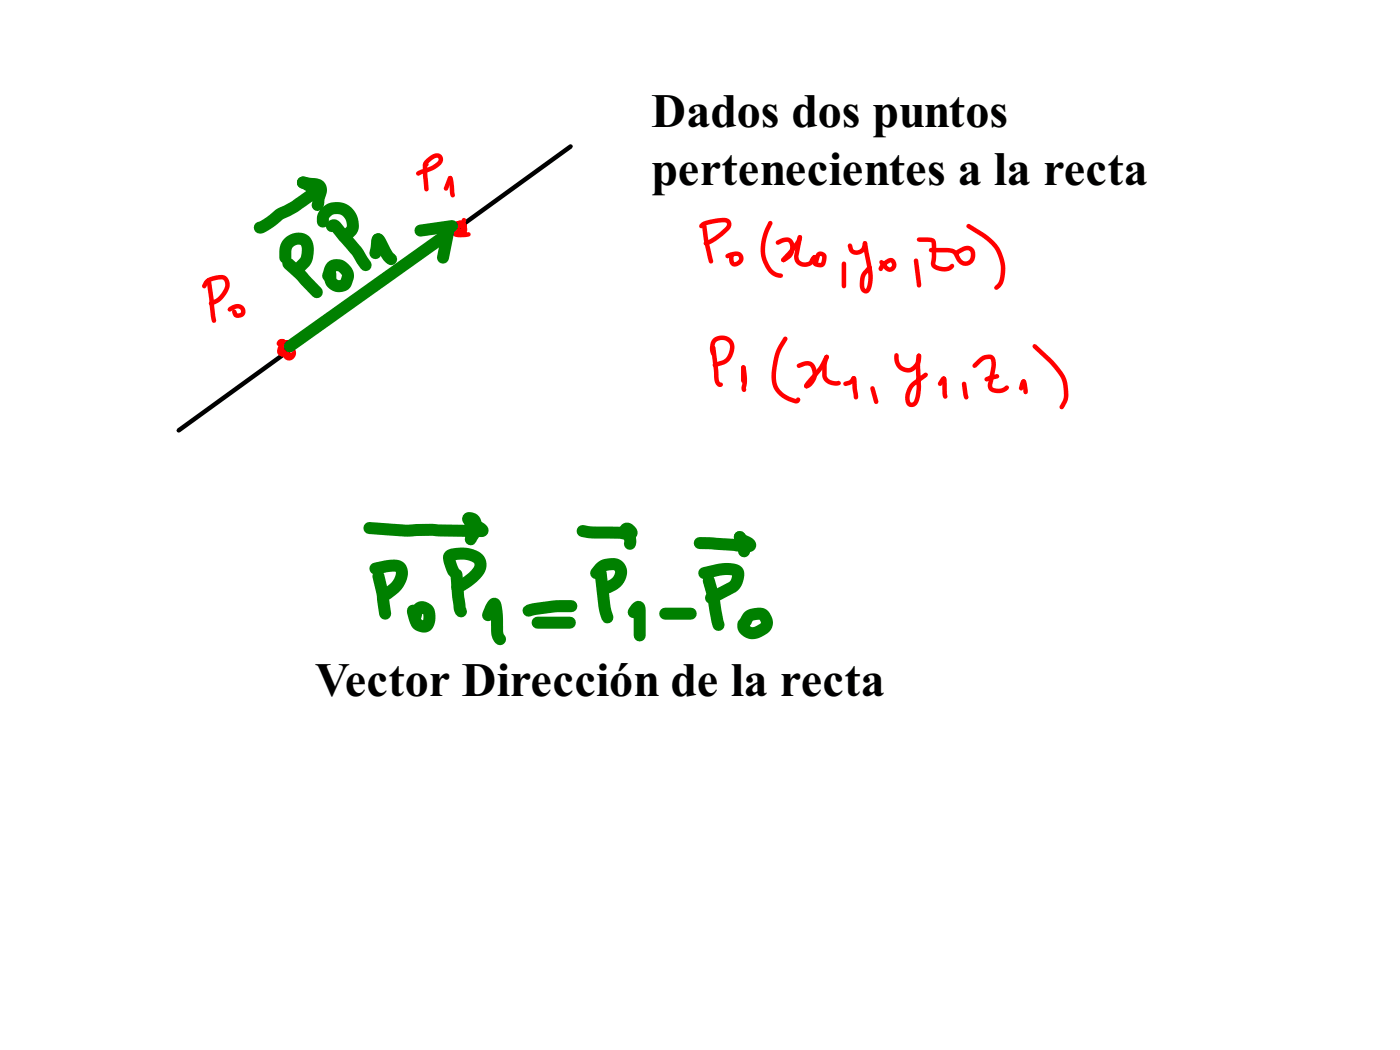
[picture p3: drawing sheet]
<svg xmlns="http://www.w3.org/2000/svg" width="290mm" height="218mm" viewBox="0 0 290 218" stroke-linecap="round" stroke-linejoin="round" font-family="sans-serif">
<defs><g id="words">
<g font-size="10">
<text x="135.1" y="26.2">Dados dos puntos</text>
<text x="135.1" y="38.3">pertenecientes a la recta</text>
<text x="65.4" y="144.3">Vector Dirección de la recta</text>
</g>
</g></defs>
<g fill="#f00">
<path d="M57.9 70.8l.3-.1 .4 .2 .6 .9-.1 .3-.4 .2-.4-.2-.5-.7v-.2z"/>
<path d="M58.4 71.5l.3-.2 .4 .2 .1 .3-.1 .3-.4 .2-.3-.2-.1-.3z"/>
<path d="M57.7 70.5a.91 .91 0 0 1 1.2-.1 .91 .91 0 0 1 .3 1.1l-.1 .1a.76 .76 0 0 1-1 .2 .76 .76 0 0 1-.3-.9 .72 .72 0 0 1 .8-.5 .72 .72 0 0 1 .6 .8 .59 .59 0 0 1-.1 .8 .59 .59 0 0 1-.7 .1l-.2-.9h.4v.1l-.1-.3-.2-.1 .3-.1-.1 .5-.1-.1-.1 .1-.2-.4 .5-.1-.1 .2v.2h.2l-.1 .1-.4 .2-.3-.2a.75 .75 0 0 1 .4-1 .75 .75 0 0 1 1 .5 .75 .75 0 0 1-.7 .9 .75 .75 0 0 1-1 0 .75 .75 0 0 1 0-1.1z"/>
<path d="M94.7 46.8l.3-.1 .3 .1 .1 .4-.3 .9-.4 .2-.3-.1-.2-.3z"/>
<path d="M94.4 47.5l.3-.1 .3 .1 .2 .4-.2 .3-.3 .1h-.3l-.2-.4z"/>
<path d="M94.3 47.1l.3-.1 .4 .2 .2 .7-.2 .3-.3 .1-.4-.3-.1-.6z"/>
<path d="M94 47l.5-.2a.89 .89 0 0 1 1.3 .1 .89 .89 0 0 1-.4 1.3 .76 .76 0 0 1-1.1 .3 .76 .76 0 0 1-.1-1.1l.4-.4 .4 .1 .1 .4-.1 .5-.5-.3 .5-.4 .2 .2-.3 .1a.28 .28 0 0 0-.2 .3 .28 .28 0 0 0 .3 .2l.3 .5-.1 .3-.5 .1a1.22 1.22 0 0 1-.7-2z"/>
<path d="M43 57.7l.3-.1 .3 .1 .1 .3 1.1 8.4-.1 .4-.3 .2-.5-.4-.2-1-.9-7.5z"/>
<path d="M42.6 58a5.2 5.2 0 0 1 4.1-.8 2.43 2.43 0 0 1 .4 3.4 5.2 5.2 0 0 1-3.2 2.7l-.5-.1-.1-.3 .3-.4a4.5 4.5 0 0 0 3.1-3.2 1.01 1.01 0 0 0-.8-1.4l-1.3 .2-1.1 .4-.4 .3-.3 .7-.4 .3-.4-.1-.1-.4z"/>
<path d="M47.4 63.8a2.27 2.27 0 0 1 3.1-.3 1.41 1.41 0 0 1-.1 2.1 1.41 1.41 0 0 1-2.1-.4l-.2-.6 .2-.3 .3-.1a.86 .86 0 0 1 .6 .8v-.1a.56 .56 0 0 0 .8-.4 .56 .56 0 0 0-.8-.6l-.8 .3a.68 .68 0 0 1-1.2 0z"/>
<path d="M87.8 33.8l.3-.2 .4 .2 .1 .3 .3 5.1-.1 .4-.4 .1-.3-.1-.1-.3-.3-3v-2.2z"/>
<path d="M87.9 33.6l.4-.2 .5 .4 .1 .3-.1 .3a.61 .61 0 0 1-.8-.1 .61 .61 0 0 1-.1-.7z"/>
<path d="M88.3 33.1a2.9 2.9 0 0 1 2.8-1.2 1.43 1.43 0 0 1 .1 2.4 16.2 16.2 0 0 1-4.5 2.1l-.3-.1-.1-.3 .2-.4 .4-.3a7 7 0 0 0 4-2 .44 .44 0 0 0-.1-.6 .44 .44 0 0 0-.7 .1l-1.4 1.1-.1 .3-.3 .2a.68 .68 0 0 1-.5-.7 .68 .68 0 0 1 .5-.6z"/>
<path d="M93 36.6l.4-.1 .3 .1 .1 .3-.9 2.4-.4 .2-.3-.1-.2-.4z"/>
<path d="M93 36.6l.4-.1 .3 .1a7 7 0 0 1 .6 3.4l.1 .5-.2 .3-.3 .2-.3-.1-.3-.7-.3-3 .2 .1-.3-.4z"/>
<circle cx="94.6" cy="47.5" r=".47"/>
</g>
<path d="M36.8 88.8l81.3-58.8 .2-.1 .4 .1 .1 .4-.2 .3-81.3 58.9-.2 .1-.4-.1-.1-.4z" fill-rule="evenodd" fill="#000"/>
<g fill="#f00">
<path d="M58.2 71a1.4 1.4 0 0 1 1.7-.5 1.4 1.4 0 0 1 .8 1.6 1.43 1.43 0 0 1-1.7 1.3 1.43 1.43 0 0 1-1-2 1.05 1.05 0 0 1 1.9-.3 1.05 1.05 0 0 1-.9 1.6 .87 .87 0 0 1-.4-1.1 .87 .87 0 0 1 1.2-.4 1.88 1.88 0 0 1 1.5 1.4 1.88 1.88 0 0 1-.7 2 1.59 1.59 0 0 1-1.8-.5 1.59 1.59 0 0 1-.1-1.9l.4-.7 .7-.5 .3 .1 .2 .4-.5 .7a1.15 1.15 0 0 0-.2 1.5l.2 .1a.56 .56 0 0 0 .5-.2 .56 .56 0 0 0 .1-.6l-.3-.6-.6-.4-.1 .1-.3-.5a.47 .47 0 0 0-.2 .8 .47 .47 0 0 0 .8-.1v-.1a.47 .47 0 0 0 .1-.7 .47 .47 0 0 0-.7 0l-.5 .6-.2 .8 .8 .2 .9-.1 .3 .2 .2 .3a1.35 1.35 0 0 1-1.8 .5 1.35 1.35 0 0 1-1.3-.8 1.35 1.35 0 0 1 .3-1.5z"/>
<path d="M95.9 45.3l.3-.1 .4 .1 .1 .3-.2 1-.2-.2-.3 .1 .3-.1 .4 .1 .1 .3a.68 .68 0 0 1-.9 .4 .68 .68 0 0 1-.3-.9z"/>
<path d="M93.9 46.3a1.76 1.76 0 0 1 2.2-.2 1.76 1.76 0 0 1 .6 2.2 1.54 1.54 0 0 1-2.4 0 1.6 1.6 0 0 1 1.3-2 1.08 1.08 0 0 1 .5 1.8 1.08 1.08 0 0 1-1.8-.5 1.31 1.31 0 0 1 .9-1.9 1.31 1.31 0 0 1 1.6 1.2l-.5 .4-.3-.1-.1-.5v.2l-.2-.2a.4 .4 0 0 0-.6 .2 .4 .4 0 0 0 .4 .6l.1-.2-.2-.1-.3 .7 .1 .1a.57 .57 0 0 0 .8-.4 .57 .57 0 0 0-.5-.7l-.4-.1a.73 .73 0 0 0-.8 .7 .73 .73 0 0 0 .8 .8l2.1-.2 .3 .2 .1 .3-.1 .3-.2 .1-1.8 .2a1.74 1.74 0 0 1-1.9-.8 1.74 1.74 0 0 1 .2-2z"/>
<path d="M145.7 46.5l.4-.1 .3 .1 .1 .3 .4 2.8 1 4.5-.1 .4-.3 .2-.5-.4-1-4-.4-3.4z"/>
<path d="M145.1 46.5l.3-.3a9.9 9.9 0 0 1 5.5-.9 1.44 1.44 0 0 1 .3 2.4 10.8 10.8 0 0 1-4.7 3.2l-.5-.1-.1-.4 .1-.2a12.5 12.5 0 0 0 4.5-3.2 .51 .51 0 0 0 .2-.6 .51 .51 0 0 0-.6-.3 9.7 9.7 0 0 0-4 .8l-.7 .4-.3-.1-.1-.3z"/>
<path d="M150.6 52.7l.3-.1a2.54 2.54 0 0 1 2.9-.1 1.64 1.64 0 0 1-.1 2.2 1.64 1.64 0 0 1-2.2 .2l-.3-.9v-.9l.1-.3 .4-.2 .3 .2 .1 1a.4 .4 0 0 0 .3 .6 .4 .4 0 0 0 .5-.3 .56 .56 0 0 0 .3-.7 .56 .56 0 0 0-.7-.3l-1.6 .5-.4-.2-.1-.3z"/>
<path d="M159.5 45.9h.6l.1 .6a10.9 10.9 0 0 0-1.5 5.6 4.9 4.9 0 0 0 2.6 4.5h.2a.62 .62 0 0 1 .7 .2 .62 .62 0 0 1 .1 .7 3.3 3.3 0 0 1-3.7-2.3 9.4 9.4 0 0 1 .7-9.2z"/>
<path d="M160.9 50l1-.5a1.91 1.91 0 0 1 2.2 0 1.91 1.91 0 0 1 .7 2.2 3.1 3.1 0 0 1-2.3 2.7l-.4-.2-.1-.3 .4-.4a2.19 2.19 0 0 0 1.2-3.2l-.3-.1h-.4l-1.6 .6-.3-.2z"/>
<path d="M165.6 48.8l.6 .1 .1 .4a7.5 7.5 0 0 1-2 3.3l-1.6 1.7-.2 .1-.4-.2v-.6l1.7-1.9a9.1 9.1 0 0 0 1.8-2.9z"/>
<path d="M165.6 48.8l.3-.1 .3 .2 .1 .3-.7 4a1.37 1.37 0 0 0 .8 1.1 1.37 1.37 0 0 0 1.5-.2 1.78 1.78 0 0 1 .9-1.2l.5 .1 .1 .3-.4 .5a2.25 2.25 0 0 1-2.5 1.5 2.25 2.25 0 0 1-1.8-2.3z"/>
<path d="M168.6 53l.4-.1a.9 .9 0 0 1 .4 1.3v.2l.8 .1 .3-1.3-.4-.1-.4 1.2-.4 .4-.4-.2-.1-.3 .4-1.4a1.2 1.2 0 0 1 1.4-.6 1.2 1.2 0 0 1 .8 1.4 1.56 1.56 0 0 1-1 1.8 1.56 1.56 0 0 1-1.9-.8v-1.3z"/>
<path d="M174.7 54.3l.3-.1 .3 .1 .2 .4v4.6l-.2 .4-.3 .1-.3-.1-.2-.4v-4.6z"/>
<path d="M175.9 50.6l.4-.2 .2 .1 .4 1a1.1 1.1 0 0 0 1.8-.3l.4-1.1 .3-.1 .3 .1 .1 .4a2.11 2.11 0 0 1-1.3 2.1 2.11 2.11 0 0 1-2.4-.6l-.3-1z"/>
<path d="M179 50.1l.4-.1a.7 .7 0 0 1 .5 .8l1 5.5a5 5 0 0 1-.8 4.4 1.33 1.33 0 0 1-1.8-1.5 4.2 4.2 0 0 1 .5-2.7l.8-.9a.77 .77 0 0 1 1-.5l.2 .3-.1 .3-1.1 1.3-.3 .9-.1 1.4 .3 .6 .3-.4a7.1 7.1 0 0 0 .2-3.1l-1.1-6z"/>
<path d="M182.5 54l.3-.1 .4 .1 .9 1.2a.48 .48 0 0 0 .8 0 .48 .48 0 0 0-.3-.8 3.6 3.6 0 0 0-1.7 1.7l-.3 .1-.3-.1-.1-.6a3.3 3.3 0 0 1 2.8-2 1.47 1.47 0 0 1 .6 2.3 1.47 1.47 0 0 1-2.4-.2l-.8-1-.1-.3z"/>
<path d="M189.6 53.7l.4-.1 .3 .1 .1 .3 .7 5-.2 .5-.3 .1a.65 .65 0 0 1-.5-.7l-.6-4.8z"/>
<path d="M190.3 49.3l.3-.1h1.9a1.41 1.41 0 0 1 1.7 1.8l-.2 3.8a2.98 2.98 0 0 0 2.6 .4l.8-.5 .4 .1a1.02 1.02 0 0 1-.8 1.2 3.6 3.6 0 0 1-3.8-.8l-.2-.6 .2-1.5v-2.8l-2.6-.2-.3-.1-.2-.3z"/>
<path d="M192.7 51.5l.4-.1h3.6a2.02 2.02 0 0 1 2 1.2l.5 .9a1.15 1.15 0 0 0 1.5 .6 1.15 1.15 0 0 0 .6-1.5 .79 .79 0 0 0-.4-.7 .79 .79 0 0 0-.9 .1l-1.1 .7a.65 .65 0 0 1-.9 .1 .85 .85 0 0 1 .7-1.2l.9-.4a1.8 1.8 0 0 1 2.1 .1 1.8 1.8 0 0 1 .5 2.1 2.02 2.02 0 0 1-1.7 1.7 2.02 2.02 0 0 1-2.1-1.1l-.6-1.2-.3-.3-1.1-.2h-3.3l-.4-.1-.1-.3z"/>
<path d="M200.5 46.5h.6l3 1.8a8.6 8.6 0 0 1 3.7 10.8l-.5 .6a.62 .62 0 0 1-.6 .3 .62 .62 0 0 1-.5-.4l.6-.7a6.8 6.8 0 0 0-.2-6.7 8.8 8.8 0 0 0-3-3.1l-3-1.8-.2-.4z"/>
<path d="M147.6 71.8l.3-.2 .3 .1 .2 .3 .7 6.7 .2 .6 .5 .1 .1 .3a.86 .86 0 0 1-.9 .5 .86 .86 0 0 1-.7-.8l-.8-7.3z"/>
<path d="M147.8 70.3a2.66 2.66 0 0 1 3.5-.3 2.66 2.66 0 0 1 .7 3.5l-.5 1-.8 .8-2.3 .8-.5-.1-.1-.3 .3-.5 1.7-.5a2.92 2.92 0 0 0 1.3-3.6 1.73 1.73 0 0 0-2.8 .3l-.1 1.1 .2 .8-.1 .4-.4 .1-.3-.1a3.2 3.2 0 0 1 .2-3.4z"/>
<path d="M153.9 75.8h.6l.1 .4v2.7l-.1 .4-.4 .1-.3-.1-.1-.4v-2.7z"/>
<path d="M153.8 75.8l.4-.1 .3 .2 .1 .2a8.3 8.3 0 0 1 .1 4.2l-.1 .8a.67 .67 0 0 1-.7-.1 .67 .67 0 0 1-.1-.8l.1-.4a7.7 7.7 0 0 0-.1-3.2l-.1-.4z"/>
<path d="M162.5 70l.4-.2 .3 .1 .1 .6a11.8 11.8 0 0 0-2.3 6.3 4.5 4.5 0 0 0 2.9 5.5l1.1 .4 .5-.3 .3 .1 .2 .5a.89 .89 0 0 1-1.3 .6 6.6 6.6 0 0 1-4-2.7 6.8 6.8 0 0 1-.5-5l.5-2.5a11.3 11.3 0 0 1 1.8-3.4z"/>
<path d="M165.3 75.6l1.1-.6a2.04 2.04 0 0 1 3 1.9 3.2 3.2 0 0 1-2.2 3.6l-.3-.1-.1-.3 .1-.4 .3-.1a2.28 2.28 0 0 0 .5-3.8h-.7l-1.3 .5-.4-.1-.1-.4z"/>
<path d="M166.9 79.7l.3-.1 .3 .1 .2 .4-.1 .3-.4 .1-.3-.1-.2-.4z"/>
<path d="M171 73.7l.4-.2 .4 .2 .1 .3-1.1 2.3-3.1 3.8v-.1l-.2 .4-.3 .1-.3-.1-.1-.3 .1-.5 3-3.6z"/>
<path d="M171.1 73.6l.3-.1 .4 .2 .1 .3-.4 1.5-.1 2.3a1.82 1.82 0 0 0 2.4 1.2l.5 .1a.67 .67 0 0 1-.2 .7 .67 .67 0 0 1-.7 .2 2.56 2.56 0 0 1-2.9-2.2l.1-2.4z"/>
<path d="M175 79.3l1.1-.5 .7-.8 .6 .1 .1 .3-.6 1-.7 .4-.9 .2-.3-.1-.1-.3z"/>
<path d="M176.8 78.1l.3-.1 .3 .1 .2 .5 .4 3.8-.2 .3-.3 .1a.94 .94 0 0 1-.5-1.1l-.4-3.3z"/>
<path d="M180.6 80.2l.3-.2 .5 .4 .8 2.8-.2 .4-.3 .2-.4-.4-.8-2.8z"/>
<path d="M185.6 73.3l.3-.1 .3 .1 .2 1.1a1.83 1.83 0 0 0 1.5 1.9 1.83 1.83 0 0 0 2.1-1.4l.2-1.5a.6 .6 0 0 1 .7 .1 .6 .6 0 0 1 .1 .7 2.83 2.83 0 0 1-4.3 2.5l-.5-.4a3.4 3.4 0 0 1-.8-2.6z"/>
<path d="M190.3 73.4l.3-.1 .3 .1 .1 .4-.2 2 .2 4.4a5.3 5.3 0 0 1-1 3.9 1.34 1.34 0 0 1-1.6 .2 1.34 1.34 0 0 1-.7-1.4 4.6 4.6 0 0 1 1.5-3.8l2.5-1.8 .3-.1 .3 .2 .2 .3-.2 .4-2.5 1.8a2.94 2.94 0 0 0-.9 3.5h.4l.2-.3 .5-1.8 .1-1.1-.2-4.9 .2-1.6z"/>
<path d="M195.2 78.2l.5-.2 .3 .2 .2 .3-.9 1.3-.4 .2-.3-.1-.1-.3z"/>
<path d="M195.4 78.2l.6-.1 .3 .7 .2 3.4-.1 .3-.4 .2-.4-.3-.2-.8-.1-3.1z"/>
<path d="M199.6 79.2l.3-.1 .3 .1 .2 .3 .5 2.9-.2 .3-.3 .1-.4-.2-.2-.5-.3-2.5z"/>
<path d="M201.8 75.5l1.1-1.1a2.63 2.63 0 0 1 3.2-.6 3.3 3.3 0 0 1 .2 3.2l-.5 2.8a.54 .54 0 0 0 .5 .7 2.7 2.7 0 0 0 2.5-.6l.3 .1a.75 .75 0 0 1-.4 1.1 2.92 2.92 0 0 1-3.7-.5l-.2-.8 .6-2.9a3.9 3.9 0 0 0 .1-2.3 1.4 1.4 0 0 0-1.5 .1l-1.6 1.5-.3 .1-.3-.1-.2-.4z"/>
<path d="M211.9 78.8l.4-.2 .3 .1 .1 .4-.5 1.5-.4 .4-.4-.2-.1-.4 .3-1.2z"/>
<path d="M212 78.7l.3-.1 .3 .1 .3 .8 .3 1.8-.2 .3-.3 .1a.72 .72 0 0 1-.5-.8l-.2-1.4-.2-.4z"/>
<path d="M214.2 71.5l.4-.2 .3 .1 3.3 3.1a11.6 11.6 0 0 1 3.1 4.8 6.1 6.1 0 0 1-.7 5.3l-.4 .3-.4-.2-.1-.3a6 6 0 0 0-.3-7l-1.9-2.2-3.3-3.1-.1-.3z"/>
<circle cx="162.5" cy="53.9" r=".47"/>
<circle cx="168.9" cy="53.3" r=".47"/>
<circle cx="171.4" cy="74" r=".47"/>
<circle cx="177.1" cy="78.4" r=".48"/>
<circle cx="190.6" cy="73.8" r=".47"/>
<circle cx="195.7" cy="78.5" r=".48"/>
<circle cx="212.3" cy="79.1" r=".47"/>
</g>
<g fill="#f00">
<path d="M205 78l1.8-.5 .3 .2 .1 .3-.3 .5-1.5 .3-.4-.1-.1-.4z" fill-rule="evenodd"/>
<path d="M204.4 78.2l1-.3 .3 .1 .1 .3-.2 .5-.8 .3z" fill-rule="evenodd"/>
<circle cx="204.6" cy="78.6" r=".47"/>
</g>
<g fill="#008000">
<path d="M59.4 70.8l32.4-23.1a1.25 1.25 0 0 1 1.7 .3 1.25 1.25 0 0 1-.3 1.8l-32.4 23a1.25 1.25 0 0 1-1.7-.3 1.25 1.25 0 0 1 .3-1.7z" fill-rule="evenodd"/>
<path d="M86.3 47l.7-.4 6.6-1a1.25 1.25 0 0 1 1.4 1.1 1.25 1.25 0 0 1-1.1 1.4l-6.5 .9a1.25 1.25 0 0 1-1.3-.6 1.25 1.25 0 0 1 .2-1.4z" fill-rule="evenodd"/>
<path d="M92.3 46.2a1.25 1.25 0 0 1 1.5-.1 1.25 1.25 0 0 1 .5 1.3l-1.2 6.3a1.25 1.25 0 0 1-1.5 .9 1.25 1.25 0 0 1-1-1.4l1.3-6.3z" fill-rule="evenodd"/>
</g>
<g fill="#008000">
<path d="M58.9 53.8a1.25 1.25 0 0 1 1.7-.1l2.4 2.2 3.6 3.8a1.25 1.25 0 0 1 0 1.8 1.25 1.25 0 0 1-1.8-.1l-3.4-3.6-2.4-2.2a1.25 1.25 0 0 1-.1-1.8z"/>
<path d="M58.9 49.5a3.7 3.7 0 0 1 5.6 0 5.5 5.5 0 0 1-.5 5.8l-.8 .9a1.25 1.25 0 0 1-1.8 0 1.25 1.25 0 0 1 0-1.8l1-1.1a4.1 4.1 0 0 0 .1-2.3l-.2-.2a1.57 1.57 0 0 0-1.5 .4l-.4 .7a3.4 3.4 0 0 1-.4 2.4 1.25 1.25 0 0 1-1.3 .3 1.25 1.25 0 0 1-.8-1.2v-1.3a3.7 3.7 0 0 1 1-2.6z"/>
<path d="M67.9 54.4a3.4 3.4 0 0 1 5.2 1.5 3.7 3.7 0 0 1-1.4 4.4 3.1 3.1 0 0 1-4.4-2.6 1.55 1.55 0 0 1 1.2-2.1 1.66 1.66 0 0 1 1.3 2.3l.4 .2 .6-.1-.2 .2 .3-1.1-.1-.2-.6-.6-.6-.1h.1l-.3 .9a1.29 1.29 0 0 1-1.5 1.3 1.29 1.29 0 0 1-1-1.8l.1-.2a3.6 3.6 0 0 1 .9-2z"/>
<path d="M67.8 46.2a1.83 1.83 0 0 1 3.1 .3l1.4 1.8a18.6 18.6 0 0 1 3.9 5l.6 .9a1.25 1.25 0 0 1-.2 1.8 1.25 1.25 0 0 1-1.8-.3l-.7-1.1a16.3 16.3 0 0 0-3.7-4.8l-1.7-2 .4 .1 .6-.1-.3 .2a1.25 1.25 0 0 1-1.5-.3 1.25 1.25 0 0 1-.1-1.5z"/>
<path d="M66.8 43a4.5 4.5 0 0 1 5.8-.2 4.5 4.5 0 0 1 1.3 5.7 2.43 2.43 0 0 1-2.4 1.4 1.25 1.25 0 0 1-.4-2l.8-1a2.2 2.2 0 0 0-2.9-2.4l-.8 .7a1.39 1.39 0 0 1-.3 1.5 1.39 1.39 0 0 1-1.4 .4 2.22 2.22 0 0 1-.5-3z"/>
<path d="M77.5 48.7l.2-.2a1.25 1.25 0 0 1 1.8 .4 1.25 1.25 0 0 1-.5 1.8l.5-.6a6 6 0 0 1-.9 3.3 1.25 1.25 0 0 1-1.4 .1 1.25 1.25 0 0 1-.6-1.3l.4-2.6z"/>
<path d="M77.5 48.7a1.56 1.56 0 0 1 2.5 .8l.9 2 .8 1.1a1.28 1.28 0 0 1 .4 1.9 1.28 1.28 0 0 1-2.1 0l-.8-1-1.6-3 .8 .3a1.25 1.25 0 0 1-1.2-.7 1.25 1.25 0 0 1 .3-1.4z"/>
<path d="M61.9 37a1.74 1.74 0 0 1 2.5 .3l-.2-.1a2.9 2.9 0 0 1 3.1 2.2 2 2 0 0 1-1.7 1.8 30.7 30.7 0 0 1-6.9 4.2v.1a11.7 11.7 0 0 1-4.6 2.9 1.25 1.25 0 0 1-1.5-1.2 1.25 1.25 0 0 1 1.4-1.3l-.3 .1 1.7-1a9 9 0 0 1 3.5-2.4l1.6-.8 3.7-2.7 1-.4h-.1a.87 .87 0 0 0-.1 1.3l-1.6-.5-.9-.6 .6 .2a1.25 1.25 0 0 1-1.3-.6 1.25 1.25 0 0 1 .1-1.5z"/>
<path d="M62 37l.8-.4 1.7 .3a2.81 2.81 0 0 1 3.2 1.6l.1 1.2-.5 2.3a1.56 1.56 0 0 1-1.9 1.7 1.25 1.25 0 0 1-.7-1.7l.6-2.7 .2 .2-2.7-.4a1.27 1.27 0 0 1-1.1-.8 1.27 1.27 0 0 1 .3-1.3z"/>
<path d="M77.6 118.5a1.25 1.25 0 0 1 2.1 .6l.8 3.5 .6 4.3a1.25 1.25 0 0 1-1.1 1.5 1.25 1.25 0 0 1-1.4-1.1l-.5-4.2-.9-3.7z"/>
<path d="M76.9 117.1l.7-.4 2.2-.5a4.6 4.6 0 0 1 3.9 .4 3.5 3.5 0 0 1 .3 4.5l-.4 .5a8.3 8.3 0 0 1-2.7 2.6 1.25 1.25 0 0 1-1.8-.4 1.25 1.25 0 0 1 .5-1.8l1.3-1a2.79 2.79 0 0 0 1.2-2.5l-1.8 .1-2.2 .5a1.25 1.25 0 0 1-1.3-.6 1.25 1.25 0 0 1 .1-1.4z"/>
<path d="M84.8 125.7a1.25 1.25 0 0 1 1.4-.2 1.25 1.25 0 0 1 .7 1.2v-.1l.5 1.9 .6 .1-.4 .3 .2-.7-.1-1 .1 .1-.3-.2 .2-.1-.1 .3a1.31 1.31 0 0 1-1.5 1.4 1.31 1.31 0 0 1-1-1.8 2.63 2.63 0 0 1 3-2.2 2.63 2.63 0 0 1 2.2 2.9 2.94 2.94 0 0 1-2.1 3.5 3.1 3.1 0 0 1-3.4-2.5l-.4-1.8 .1-.7z"/>
<path d="M93.8 118.2a1.25 1.25 0 0 1 1.3-.3 1.25 1.25 0 0 1 .8 1.1l.7 6.9a1.26 1.26 0 0 1-.3 1.8 1.26 1.26 0 0 1-1.8-.3l-.4-1-.3-2.6-.4-4.7z"/>
<path d="M92.4 114.3a7 7 0 0 1 7.8 .8 3.3 3.3 0 0 1-.1 4.2 12.5 12.5 0 0 1-4.9 3.6 1.25 1.25 0 0 1-1.4-.4 1.25 1.25 0 0 1 0-1.5l.6-.4a9.7 9.7 0 0 0 3.8-2.9l.2-.5v-.4a2.74 2.74 0 0 0-2.5-.8l-1.9 .2 .4-.7 .8 2.4a1.29 1.29 0 0 1-.9 1.8 1.29 1.29 0 0 1-1.6-1.1l-.1-.3a5.3 5.3 0 0 1-.6-3.5z"/>
<path d="M101.4 124.4a1.53 1.53 0 0 1 1.8-.3 1.53 1.53 0 0 1 .9 1.5l.4 5.9a1.29 1.29 0 0 1-.1 2 1.29 1.29 0 0 1-2-.6l-.5-1.4-.1-3.7-.3-2.1a1.08 1.08 0 0 0 1.7 .4l-.2 .4a4.2 4.2 0 0 1-1.1 2.1 1.25 1.25 0 0 1-1.5-.1 1.25 1.25 0 0 1-.3-1.5l.7-1.7z"/>
<path d="M75.7 108.6l.9-.4 4.3 .3a19.3 19.3 0 0 0 5.4 .1l13.5 .2a1.13 1.13 0 0 0-.7 1.9l-.2-.2a6.8 6.8 0 0 1-2.7-1.9 1.51 1.51 0 0 1 0-2 1.51 1.51 0 0 1 1.9-.3 2.56 2.56 0 0 1 1.9 2.8l-.2 1.4-.9 1.6a1.26 1.26 0 0 1-2.2 .6l-.3-.9 .2-.9 .9-1.3-.2-1.1 .2 .2-.2-.1a1.1 1.1 0 0 0 .9-1.5l1.1 .8a2.94 2.94 0 0 1 2 2.1 1.43 1.43 0 0 1-1.5 1.3l-9-.1a19.5 19.5 0 0 0-5.5 0l-8.8-.5a1.25 1.25 0 0 1-1.1-.8 1.25 1.25 0 0 1 .3-1.3z"/>
<path d="M110.6 128.2l.9-.4h6.7a1.25 1.25 0 0 1 1.2 1.3 1.25 1.25 0 0 1-1.2 1.2h-6.7a1.25 1.25 0 0 1-1.2-.7 1.25 1.25 0 0 1 .3-1.4z"/>
<path d="M108.6 125.9l.6-.5 1.5-.4 4.5-.6h3.3a1.25 1.25 0 0 1 1.2 1.3 1.25 1.25 0 0 1-1.2 1.2l-3.6 .1-3.8 .5-1.1 .3a1.25 1.25 0 0 1-1.4-.5 1.25 1.25 0 0 1 0-1.4z"/>
<path d="M123.7 117.9a1.25 1.25 0 0 1 1.3-.3 1.25 1.25 0 0 1 .8 1.1l.8 6.8 .5 2.1a1.25 1.25 0 0 1-.4 1.4 1.25 1.25 0 0 1-1.5 0 7.2 7.2 0 0 1-1.1-3.2l-.8-6.9 .1-.6z"/>
<path d="M123.6 116.9a4.7 4.7 0 0 1 5.3-.6 3.4 3.4 0 0 1-.1 5.2l-1.1 .9-2.2 .9a1.27 1.27 0 0 1-1.5-1.1 1.27 1.27 0 0 1 1.2-1.4l1.3-.6a1.64 1.64 0 0 0 1-1.8l-.2-.2h-1l-.9 .4a2.66 2.66 0 0 1-1.8 1.4 1.25 1.25 0 0 1-1.1-.7 1.25 1.25 0 0 1 .2-1.3z"/>
<path d="M131.2 125.1a1.55 1.55 0 0 1 1.9-.4 1.55 1.55 0 0 1 .8 1.8v5.2a1.25 1.25 0 0 1-1.2 1.3 1.25 1.25 0 0 1-1.3-1.3v-5.4a1.08 1.08 0 0 0 1.5 .6 1.43 1.43 0 0 1-1.2 1.2 1.43 1.43 0 0 1-1.4-.7l-.1-.9z"/>
<path d="M119.9 109.2l.9-.4 1.6 .3 2.2 .1a18.3 18.3 0 0 1 4.8 .1l1 .2a1.04 1.04 0 0 0-.5 1.5l-.2-.2a.95 .95 0 0 0 1-.3 .95 .95 0 0 0 .2-1 3.2 3.2 0 0 1 .5 4.2 1.25 1.25 0 0 1-1.5 .1 1.25 1.25 0 0 1-.5-1.4l-.2-.9a1.81 1.81 0 0 1 .4-3.1 2.22 2.22 0 0 1 2.5 2.7 2.61 2.61 0 0 1-3.2 .6l-3-.1a14.6 14.6 0 0 1-5.7-.4 1.25 1.25 0 0 1-.3-2z"/>
<path d="M137.1 126.3l.9-.3h5.3a1.25 1.25 0 0 1 1.2 1.2 1.25 1.25 0 0 1-1.2 1.3h-5.3a1.25 1.25 0 0 1-1.2-.8 1.25 1.25 0 0 1 .3-1.4z"/>
<path d="M146.1 119.5a1.25 1.25 0 0 1 2.1 .5l1 3.6 1 5.6a1.25 1.25 0 0 1-.8 1.5 1.25 1.25 0 0 1-1.6-.8l-1.2-6.2-.8-3v-.8z"/>
<path d="M145.1 118l.7-.4 2.9-.7a5.9 5.9 0 0 1 5.2 .8 4 4 0 0 1-.6 4.4l-.7 .7-4.7 2.3a1.25 1.25 0 0 1-1.4-.4 1.25 1.25 0 0 1-.1-1.5l.6-.4 4.4-2.2 .3-.7 .2-.9 .2 .4-1.9-.2-3.9 .8a1.25 1.25 0 0 1-1.3-.5 1.25 1.25 0 0 1 .1-1.5z"/>
<path d="M154.3 126.9a4.5 4.5 0 0 1 4.6-.6 3.1 3.1 0 0 1 .4 4.8 4.4 4.4 0 0 1-4.5 1.1 2.58 2.58 0 0 1-1.5-3.7 1.3 1.3 0 0 1 1.5-.1 1.3 1.3 0 0 1 .6 1.4l-.1-.2 .6 .4h.5l1.4-.9-.3-.7 .2 .1-1.6 .2-.1 .3a1.28 1.28 0 0 1-1.6 1.1 1.28 1.28 0 0 1-.9-1.6z"/>
<path d="M144.2 111.7l.9-.4 2.3 .1 7.9 .6a1.02 1.02 0 0 0-.9 .6 1.02 1.02 0 0 0 .2 1h-.2a3.8 3.8 0 0 1-2-1.6 1.25 1.25 0 0 1 .3-1.7 1.25 1.25 0 0 1 1.7 .3l.3 .3a2.46 2.46 0 0 1 2.1 2.3 1.77 1.77 0 0 1-2.2 1.2l-7.3-.5-2.2-.1a1.25 1.25 0 0 1-1.1-.8 1.25 1.25 0 0 1 .2-1.3z"/>
<path d="M152.5 110.5a1.25 1.25 0 0 1 2 .2l.6 .9a2.97 2.97 0 0 1-.1 3.7 1.25 1.25 0 0 1-1.4 0 1.25 1.25 0 0 1-.5-1.4l.1-.6-.2-.3a2.39 2.39 0 0 1-.7-2.2z"/>
<circle cx="62.8" cy="37.8" r="1.25"/>
</g>
<use href="#words"/>
</svg>
